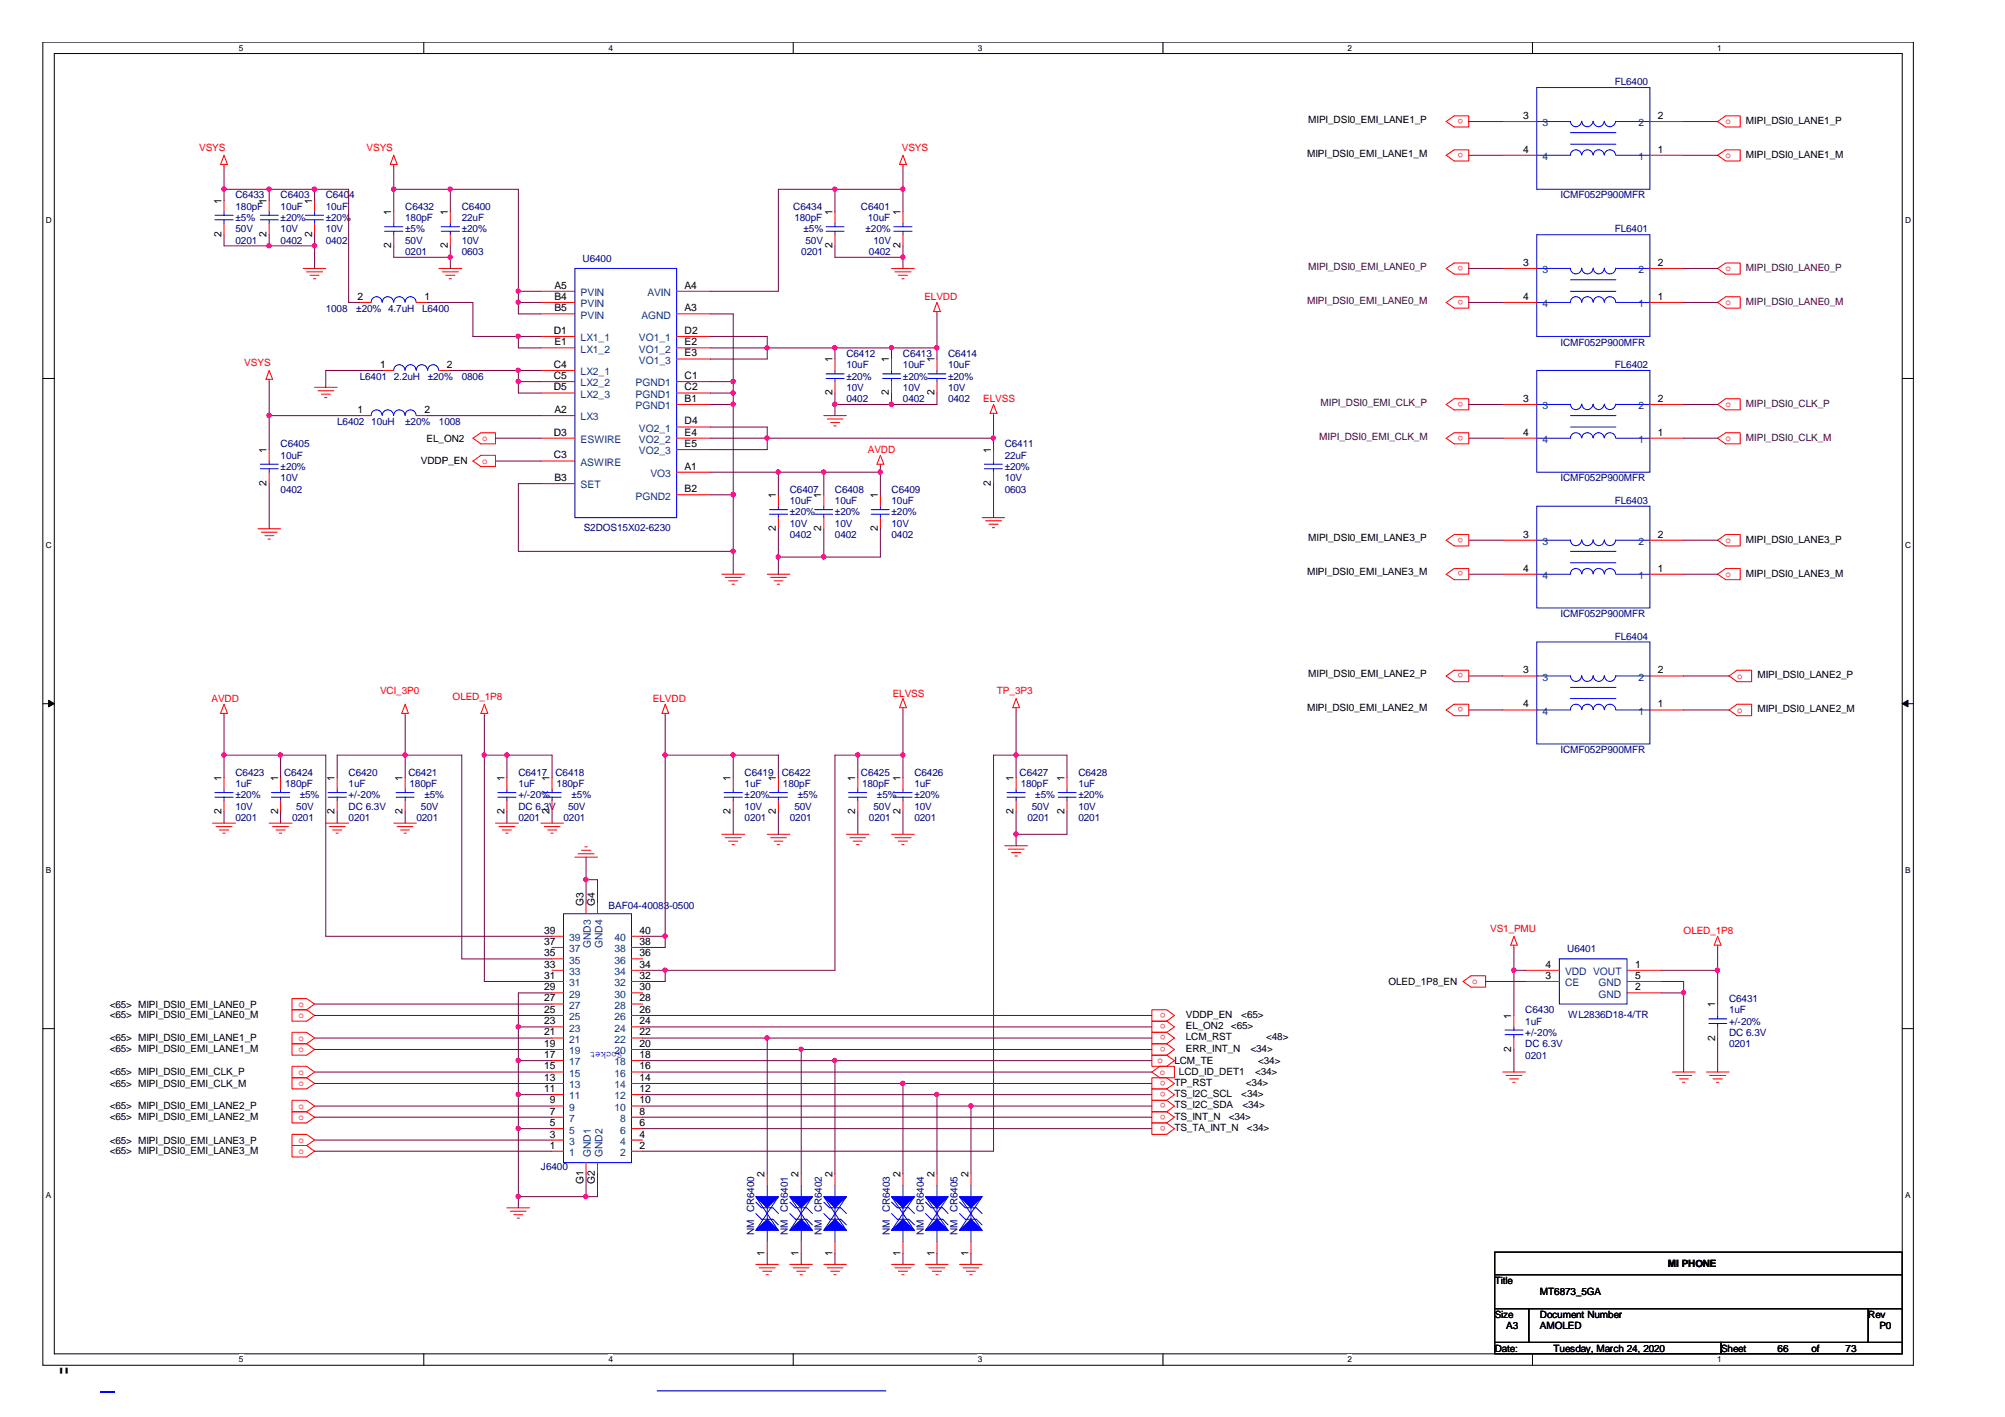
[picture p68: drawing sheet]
<svg xmlns="http://www.w3.org/2000/svg" width="297mm" height="210mm" viewBox="0 0 297 210" stroke-linecap="round" stroke-linejoin="round" font-family="sans-serif">
<defs><g id="words">
<text font-size="4.2" x="8.5" y="205.7">&quot;</text>
<g font-size="1.5" fill="#f00">
<text x="216.7" y="17.6" transform="rotate(-180 216.7 17.6)">o</text>
<text x="29.5" y="22.4">VSYS</text>
<text x="54.3" y="22.4">VSYS</text>
<text x="133.6" y="22.4">VSYS</text>
<text x="216.7" y="22.6" transform="rotate(-180 216.7 22.6)">o</text>
<text x="255.7" y="18.4">o</text>
<text x="255.7" y="23.4">o</text>
<text x="216.7" y="39.4" transform="rotate(-180 216.7 39.4)">o</text>
<text x="255.7" y="40.2">o</text>
<text x="136.9" y="44.5">ELVDD</text>
<text x="216.7" y="44.4" transform="rotate(-180 216.7 44.4)">o</text>
<text x="255.7" y="45.2">o</text>
<text x="36.2" y="54.2">VSYS</text>
<text x="145.7" y="59.6">ELVSS</text>
<text x="216.7" y="59.5" transform="rotate(-180 216.7 59.5)">o</text>
<text x="71.4" y="65.3">o</text>
<text x="216.7" y="64.5" transform="rotate(-180 216.7 64.5)">o</text>
<text x="255.7" y="60.3">o</text>
<text x="255.7" y="65.3">o</text>
<text x="71.4" y="68.7">o</text>
<text x="128.6" y="67.1">AVDD</text>
<text x="216.7" y="79.6" transform="rotate(-180 216.7 79.6)">o</text>
<text x="255.7" y="80.4">o</text>
<text x="216.7" y="84.6" transform="rotate(-180 216.7 84.6)">o</text>
<text x="255.7" y="85.4">o</text>
<text x="216.7" y="99.8" transform="rotate(-180 216.7 99.8)">o</text>
<text x="257.3" y="100.5">o</text>
<text x="31.3" y="104">AVDD</text>
<text x="56.3" y="102.8">VCI_3P0</text>
<text x="67.1" y="103.6">OLED_1P8</text>
<text x="96.7" y="104">ELVDD</text>
<text x="132.2" y="103.2">ELVSS</text>
<text x="147.7" y="102.8">TP_3P3</text>
<text x="216.7" y="104.8" transform="rotate(-180 216.7 104.8)">o</text>
<text x="257.3" y="105.6">o</text>
<text x="220.8" y="138">VS1_PMU</text>
<text x="249.4" y="138.4">OLED_1P8</text>
<text x="44.2" y="149.2">o</text>
<text x="218.1" y="145.8">o</text>
<text x="44.2" y="150.8">o</text>
<text x="44.2" y="154.1">o</text>
<text x="44.2" y="155.8">o</text>
<text x="172.7" y="155.1" transform="rotate(-180 172.7 155.1)">o</text>
<text x="172.7" y="153.4" transform="rotate(-180 172.7 153.4)">o</text>
<text x="172.7" y="151.7" transform="rotate(-180 172.7 151.7)">o</text>
<text x="172.7" y="150" transform="rotate(-180 172.7 150)">o</text>
<text x="44.2" y="159.2">o</text>
<text x="44.2" y="160.9">o</text>
<text x="171.5" y="157.5">o</text>
<text x="171.8" y="159.2">o</text>
<text x="172.7" y="161.8" transform="rotate(-180 172.7 161.8)">o</text>
<text x="172.7" y="160.1" transform="rotate(-180 172.7 160.1)">o</text>
<text x="44.2" y="164.2">o</text>
<text x="44.2" y="165.9">o</text>
<text x="172.7" y="166.8" transform="rotate(-180 172.7 166.8)">o</text>
<text x="172.7" y="165.1" transform="rotate(-180 172.7 165.1)">o</text>
<text x="172.7" y="163.5" transform="rotate(-180 172.7 163.5)">o</text>
<text x="44.2" y="169.3">o</text>
<text x="44.2" y="170.9">o</text>
</g>
<g font-size="1.5">
<text x="225.6" y="17.6">3</text>
<text x="245.6" y="17.6">2</text>
<text x="193.6" y="23.2">MIPI_DSI0_EMI_LANE1_M</text>
<text x="193.8" y="18.2">MIPI_DSI0_EMI_LANE1_P</text>
<text x="225.6" y="22.6">4</text>
<text x="245.6" y="22.6">1</text>
<text x="258.7" y="18.3">MIPI_DSI0_LANE1_P</text>
<text x="258.7" y="23.4">MIPI_DSI0_LANE1_M</text>
<text x="32.8" y="35.1" transform="rotate(-90 32.8 35.1)">2</text>
<text x="32.8" y="30.2" transform="rotate(-90 32.8 30.2)">1</text>
<text x="39.5" y="35.1" transform="rotate(-90 39.5 35.1)">2</text>
<text x="39.5" y="30.2" transform="rotate(-90 39.5 30.2)">1</text>
<text x="46.2" y="35.1" transform="rotate(-90 46.2 35.1)">2</text>
<text x="46.2" y="30.2" transform="rotate(-90 46.2 30.2)">1</text>
<text x="58" y="31.9" transform="rotate(-90 58 31.9)">1</text>
<text x="66.3" y="31.9" transform="rotate(-90 66.3 31.9)">1</text>
<text x="123.3" y="31.9" transform="rotate(-90 123.3 31.9)">1</text>
<text x="133.4" y="31.9" transform="rotate(-90 133.4 31.9)">1</text>
<text x="58" y="36.8" transform="rotate(-90 58 36.8)">2</text>
<text x="66.3" y="36.8" transform="rotate(-90 66.3 36.8)">2</text>
<text x="123.3" y="36.8" transform="rotate(-90 123.3 36.8)">2</text>
<text x="133.4" y="36.8" transform="rotate(-90 133.4 36.8)">2</text>
<text x="225.6" y="39.4">3</text>
<text x="245.6" y="39.4">2</text>
<text x="53" y="44.4">2</text>
<text x="62.9" y="44.4">1</text>
<text x="82.1" y="44.4">B4</text>
<text x="82.1" y="46.1">B5</text>
<text x="82.2" y="42.8">A5</text>
<text x="101.4" y="42.8">A4</text>
<text x="101.4" y="46.1">A3</text>
<text x="225.6" y="44.4">4</text>
<text x="245.6" y="44.4">1</text>
<text x="82" y="49.5">D1</text>
<text x="82.1" y="51.2">E1</text>
<text x="101.4" y="49.5">D2</text>
<text x="101.4" y="51.2">E2</text>
<text x="101.4" y="52.8">E3</text>
<text x="123.3" y="53.7" transform="rotate(-90 123.3 53.7)">1</text>
<text x="131.7" y="53.7" transform="rotate(-90 131.7 53.7)">1</text>
<text x="138.4" y="53.7" transform="rotate(-90 138.4 53.7)">1</text>
<text x="56.3" y="54.5">1</text>
<text x="66.2" y="54.5">2</text>
<text x="82" y="54.5">C4</text>
<text x="82" y="56.1">C5</text>
<text x="82" y="57.8">D5</text>
<text x="101.4" y="56.1">C1</text>
<text x="101.4" y="57.8">C2</text>
<text x="101.4" y="59.5">B1</text>
<text x="123.3" y="58.6" transform="rotate(-90 123.3 58.6)">2</text>
<text x="131.7" y="58.6" transform="rotate(-90 131.7 58.6)">2</text>
<text x="138.4" y="58.6" transform="rotate(-90 138.4 58.6)">2</text>
<text x="225.6" y="59.5">3</text>
<text x="245.6" y="59.5">2</text>
<text x="53" y="61.2">1</text>
<text x="62.9" y="61.2">2</text>
<text x="63.2" y="65.5">EL_ON2</text>
<text x="82" y="64.5">D3</text>
<text x="82.2" y="61.2">A2</text>
<text x="101.4" y="64.5">E4</text>
<text x="101.4" y="62.9">D4</text>
<text x="225.6" y="64.5">4</text>
<text x="245.6" y="64.5">1</text>
<text x="39.5" y="72" transform="rotate(-90 39.5 72)">2</text>
<text x="39.5" y="67.1" transform="rotate(-90 39.5 67.1)">1</text>
<text x="62.4" y="68.8">VDDP_EN</text>
<text x="82" y="67.9">C3</text>
<text x="82.1" y="71.3">B3</text>
<text x="101.4" y="66.2">E5</text>
<text x="101.4" y="69.6">A1</text>
<text x="146.8" y="72" transform="rotate(-90 146.8 72)">2</text>
<text x="146.8" y="67.1" transform="rotate(-90 146.8 67.1)">1</text>
<text x="101.4" y="72.9">B2</text>
<text x="114.9" y="73.8" transform="rotate(-90 114.9 73.8)">1</text>
<text x="121.7" y="73.8" transform="rotate(-90 121.7 73.8)">1</text>
<text x="130" y="73.8" transform="rotate(-90 130 73.8)">1</text>
<text x="114.9" y="78.7" transform="rotate(-90 114.9 78.7)">2</text>
<text x="121.7" y="78.7" transform="rotate(-90 121.7 78.7)">2</text>
<text x="130" y="78.7" transform="rotate(-90 130 78.7)">2</text>
<text x="193.8" y="80.2">MIPI_DSI0_EMI_LANE3_P</text>
<text x="225.6" y="79.6">3</text>
<text x="245.6" y="79.6">2</text>
<text x="258.7" y="80.4">MIPI_DSI0_LANE3_P</text>
<text x="193.6" y="85.2">MIPI_DSI0_EMI_LANE3_M</text>
<text x="225.6" y="84.7">4</text>
<text x="245.6" y="84.7">1</text>
<text x="258.7" y="85.4">MIPI_DSI0_LANE3_M</text>
<text x="193.8" y="100.3">MIPI_DSI0_EMI_LANE2_P</text>
<text x="225.6" y="99.8">3</text>
<text x="245.6" y="99.8">2</text>
<text x="260.3" y="100.5">MIPI_DSI0_LANE2_P</text>
<text x="193.6" y="105.3">MIPI_DSI0_EMI_LANE2_M</text>
<text x="225.6" y="104.8">4</text>
<text x="245.6" y="104.8">1</text>
<text x="260.3" y="105.5">MIPI_DSI0_LANE2_M</text>
<text x="32.8" y="115.7" transform="rotate(-90 32.8 115.7)">1</text>
<text x="41.2" y="115.7" transform="rotate(-90 41.2 115.7)">1</text>
<text x="49.6" y="115.7" transform="rotate(-90 49.6 115.7)">1</text>
<text x="59.6" y="115.7" transform="rotate(-90 59.6 115.7)">1</text>
<text x="74.7" y="115.7" transform="rotate(-90 74.7 115.7)">1</text>
<text x="81.4" y="115.7" transform="rotate(-90 81.4 115.7)">1</text>
<text x="108.2" y="115.7" transform="rotate(-90 108.2 115.7)">1</text>
<text x="114.9" y="115.7" transform="rotate(-90 114.9 115.7)">1</text>
<text x="126.7" y="115.7" transform="rotate(-90 126.7 115.7)">1</text>
<text x="133.4" y="115.7" transform="rotate(-90 133.4 115.7)">1</text>
<text x="150.2" y="115.7" transform="rotate(-90 150.2 115.7)">1</text>
<text x="157.7" y="115.7" transform="rotate(-90 157.7 115.7)">1</text>
<text x="32.8" y="120.6" transform="rotate(-90 32.8 120.6)">2</text>
<text x="41.2" y="120.6" transform="rotate(-90 41.2 120.6)">2</text>
<text x="49.6" y="120.6" transform="rotate(-90 49.6 120.6)">2</text>
<text x="59.6" y="120.6" transform="rotate(-90 59.6 120.6)">2</text>
<text x="74.7" y="120.6" transform="rotate(-90 74.7 120.6)">2</text>
<text x="81.4" y="120.6" transform="rotate(-90 81.4 120.6)">2</text>
<text x="108.2" y="120.6" transform="rotate(-90 108.2 120.6)">2</text>
<text x="114.9" y="120.6" transform="rotate(-90 114.9 120.6)">2</text>
<text x="126.7" y="120.6" transform="rotate(-90 126.7 120.6)">2</text>
<text x="133.4" y="120.6" transform="rotate(-90 133.4 120.6)">2</text>
<text x="150.2" y="120.6" transform="rotate(-90 150.2 120.6)">2</text>
<text x="157.7" y="120.6" transform="rotate(-90 157.7 120.6)">2</text>
<text x="86.4" y="134.2" transform="rotate(-90 86.4 134.2)">G3</text>
<text x="88.1" y="134.2" transform="rotate(-90 88.1 134.2)">G4</text>
<text x="80.6" y="138.3">39</text>
<text x="80.6" y="140">37</text>
<text x="80.6" y="141.7">35</text>
<text x="80.6" y="143.4">33</text>
<text x="94.7" y="138.3">40</text>
<text x="94.7" y="140">38</text>
<text x="94.7" y="141.7">36</text>
<text x="94.7" y="143.4">34</text>
<text x="229" y="143.4">4</text>
<text x="242.2" y="143.4">1</text>
<text x="16.3" y="149.3">&lt;65&gt; MIPI_DSI0_EMI_LANE0_P</text>
<text x="80.6" y="145">31</text>
<text x="80.6" y="146.7">29</text>
<text x="80.6" y="148.4">27</text>
<text x="94.7" y="145">32</text>
<text x="94.7" y="146.7">30</text>
<text x="94.7" y="148.4">28</text>
<text x="205.7" y="145.9">OLED_1P8_EN</text>
<text x="229" y="145">3</text>
<text x="242.2" y="145">5</text>
<text x="242.2" y="146.7">2</text>
<text x="254.1" y="149.2" transform="rotate(-90 254.1 149.2)">1</text>
<text x="16.3" y="150.8">&lt;65&gt; MIPI_DSI0_EMI_LANE0_M</text>
<text x="16.3" y="154.3">&lt;65&gt; MIPI_DSI0_EMI_LANE1_P</text>
<text x="16.3" y="155.8">&lt;65&gt; MIPI_DSI0_EMI_LANE1_M</text>
<text x="80.6" y="153.4">21</text>
<text x="80.6" y="155.1">19</text>
<text x="80.6" y="151.7">23</text>
<text x="80.6" y="150">25</text>
<text x="94.7" y="155.1">20</text>
<text x="94.7" y="153.4">22</text>
<text x="94.7" y="150">26</text>
<text x="94.7" y="151.7">24</text>
<text x="175.7" y="150.8">VDDP_EN</text>
<text x="175.7" y="152.5">EL_ON2</text>
<text x="175.7" y="154.1">LCM_RST</text>
<text x="175.7" y="155.8">ERR_INT_N</text>
<text x="182.4" y="152.5">&lt;65&gt;</text>
<text x="183.9" y="150.8">&lt;65&gt;</text>
<text x="185.3" y="155.8">&lt;34&gt;</text>
<text x="187.6" y="154.1">&lt;48&gt;</text>
<text x="223.9" y="155.8" transform="rotate(-90 223.9 155.8)">2</text>
<text x="223.9" y="150.9" transform="rotate(-90 223.9 150.9)">1</text>
<text x="254.1" y="154.1" transform="rotate(-90 254.1 154.1)">2</text>
<text x="16.3" y="159.3">&lt;65&gt; MIPI_DSI0_EMI_CLK_P</text>
<text x="16.3" y="161">&lt;65&gt; MIPI_DSI0_EMI_CLK_M</text>
<text x="80.6" y="161.8">11</text>
<text x="80.6" y="158.4">15</text>
<text x="80.6" y="160.1">13</text>
<text x="80.6" y="156.7">17</text>
<text x="94.7" y="161.8">12</text>
<text x="94.7" y="156.7">18</text>
<text x="94.7" y="158.4">16</text>
<text x="94.7" y="160.1">14</text>
<text x="174" y="157.7">LCM_TE</text>
<text x="174" y="160.8">TP_RST</text>
<text x="174.7" y="159.3">LCD_ID_DET1</text>
<text x="184.6" y="160.8">&lt;34&gt;</text>
<text x="185.9" y="159.3">&lt;34&gt;</text>
<text x="186.4" y="157.7">&lt;34&gt;</text>
<text x="16.3" y="164.4">&lt;65&gt; MIPI_DSI0_EMI_LANE2_P</text>
<text x="16.3" y="165.9">&lt;65&gt; MIPI_DSI0_EMI_LANE2_M</text>
<text x="81.4" y="165.1">7</text>
<text x="81.4" y="166.8">5</text>
<text x="81.4" y="163.5">9</text>
<text x="94.7" y="165.1">8</text>
<text x="94.7" y="166.8">6</text>
<text x="94.7" y="163.5">10</text>
<text x="174" y="162.5">TS_I2C_SCL</text>
<text x="174" y="164.2">TS_I2C_SDA</text>
<text x="174" y="165.9">TS_INT_N</text>
<text x="174" y="167.5">TS_TA_INT_N</text>
<text x="182" y="165.9">&lt;34&gt;</text>
<text x="183.9" y="162.5">&lt;34&gt;</text>
<text x="184.1" y="164.2">&lt;34&gt;</text>
<text x="184.7" y="167.5">&lt;34&gt;</text>
<text x="16.3" y="169.4">&lt;65&gt; MIPI_DSI0_EMI_LANE3_P</text>
<text x="16.3" y="170.9">&lt;65&gt; MIPI_DSI0_EMI_LANE3_M</text>
<text x="81.4" y="170.2">1</text>
<text x="81.4" y="168.5">3</text>
<text x="94.7" y="168.5">4</text>
<text x="94.7" y="170.2">2</text>
<text x="86.4" y="175.4" transform="rotate(-90 86.4 175.4)">G1</text>
<text x="88.1" y="175.4" transform="rotate(-90 88.1 175.4)">G2</text>
<text x="113.3" y="174.4" transform="rotate(-90 113.3 174.4)">2</text>
<text x="118.3" y="174.4" transform="rotate(-90 118.3 174.4)">2</text>
<text x="123.3" y="174.4" transform="rotate(-90 123.3 174.4)">2</text>
<text x="133.4" y="174.4" transform="rotate(-90 133.4 174.4)">2</text>
<text x="138.4" y="174.4" transform="rotate(-90 138.4 174.4)">2</text>
<text x="143.5" y="174.4" transform="rotate(-90 143.5 174.4)">2</text>
<text x="113.3" y="186" transform="rotate(-90 113.3 186)">1</text>
<text x="118.3" y="186" transform="rotate(-90 118.3 186)">1</text>
<text x="123.3" y="186" transform="rotate(-90 123.3 186)">1</text>
<text x="133.4" y="186" transform="rotate(-90 133.4 186)">1</text>
<text x="138.4" y="186" transform="rotate(-90 138.4 186)">1</text>
<text x="143.5" y="186" transform="rotate(-90 143.5 186)">1</text>
<text x="221.4" y="190.2">Tiitle</text>
<text x="221.4" y="190.2">Title</text>
<text x="228.1" y="191.8">MT6873_5GA</text>
<text x="228.1" y="191.8">M</text>
<text x="247.1" y="187.6">MII PHONE</text>
<text x="247.1" y="187.6">MI PHONE</text>
<text x="249.1" y="187.6">PHO</text>
<text x="221.4" y="195.2">Size</text>
<text x="221.4" y="195.2">S ze</text>
<text x="223.1" y="196.9">A3</text>
<text x="228.1" y="195.2">Documentt Number</text>
<text x="228.1" y="196.9">AMOLED</text>
<text x="228.1" y="195.2">Document Number</text>
<text x="228.1" y="195.2">D</text>
<text x="228.1" y="196.9">A</text>
<text x="230.3" y="196.9">OLED</text>
<text x="232.8" y="195.2">e</text>
<text x="235.2" y="195.2">N</text>
<text x="276.8" y="195.2">Rev</text>
<text x="276.8" y="195.2">R</text>
<text x="278.4" y="196.9">P0</text>
<text x="221.4" y="200.2">Date:</text>
<text x="221.4" y="200.2">D</text>
<text x="230.2" y="200.2">Tuesday, March 24, 2020</text>
<text x="230.2" y="200.2">Tues</text>
<text x="236.5" y="200.2">M</text>
<text x="239.8" y="200.2">h</text>
<text x="255" y="200.2">Sheet</text>
<text x="256.8" y="200.2">eet</text>
<text x="263.4" y="200.2">66</text>
<text x="268.4" y="200.2">of</text>
<text x="273.4" y="200.2">73</text>
</g>
<g font-size="1.5" fill="#000080">
<text x="239.2" y="12.6">FL6400</text>
<text x="34.9" y="29.4">C6433</text>
<text x="41.6" y="29.4">C6403</text>
<text x="48.3" y="29.4">C6404</text>
<text x="231.2" y="29.4">ICMF052P900MFR</text>
<text x="34.9" y="31.1">180pF</text>
<text x="34.9" y="32.7">±5%</text>
<text x="34.9" y="34.4">50V</text>
<text x="41.6" y="31.1">10uF</text>
<text x="41.6" y="32.7">±20%</text>
<text x="41.6" y="34.4">10V</text>
<text x="48.3" y="31.1">10uF</text>
<text x="48.3" y="32.7">±20%</text>
<text x="48.3" y="34.4">10V</text>
<text x="60" y="31.1">C6432</text>
<text x="60" y="32.7">180pF</text>
<text x="60" y="34.4">±5%</text>
<text x="68.4" y="31.1">C6400</text>
<text x="68.4" y="32.7">22uF</text>
<text x="68.4" y="34.4">±20%</text>
<text x="117.5" y="31.1">C6434</text>
<text x="117.7" y="32.7">180pF</text>
<text x="119" y="34.4">±5%</text>
<text x="127.6" y="31.1">C6401</text>
<text x="128.2" y="34.4">±20%</text>
<text x="128.6" y="32.7">10uF</text>
<text x="239.2" y="34.4">FL6401</text>
<text x="34.9" y="36.1">0201</text>
<text x="41.6" y="36.1">0402</text>
<text x="48.3" y="36.1">0402</text>
<text x="60" y="36.1">50V</text>
<text x="60" y="37.8">0201</text>
<text x="68.4" y="36.1">10V</text>
<text x="68.4" y="37.8">0603</text>
<text x="86.3" y="38.8">U6400</text>
<text x="118.7" y="37.8">0201</text>
<text x="119.3" y="36.1">50V</text>
<text x="128.7" y="37.8">0402</text>
<text x="129.4" y="36.1">10V</text>
<text x="48.3" y="46.2">1008</text>
<text x="52.8" y="46.2">±20% 4.7uH</text>
<text x="62.5" y="46.2">L6400</text>
<text x="125.4" y="52.9">C6412</text>
<text x="133.8" y="52.9">C6413</text>
<text x="140.5" y="52.9">C6414</text>
<text x="231.2" y="51.2">ICMF052P900MFR</text>
<text x="53.3" y="56.2">L6401</text>
<text x="58.3" y="56.2">2.2uH</text>
<text x="63.4" y="56.2">±20%</text>
<text x="68.4" y="56.2">0806</text>
<text x="125.4" y="54.5">10uF</text>
<text x="125.4" y="56.2">±20%</text>
<text x="125.4" y="57.9">10V</text>
<text x="125.4" y="59.6">0402</text>
<text x="133.8" y="54.5">10uF</text>
<text x="133.8" y="56.2">±20%</text>
<text x="133.8" y="57.9">10V</text>
<text x="133.8" y="59.6">0402</text>
<text x="140.5" y="54.5">10uF</text>
<text x="140.5" y="56.2">±20%</text>
<text x="140.5" y="57.9">10V</text>
<text x="140.5" y="59.6">0402</text>
<text x="239.2" y="54.5">FL6402</text>
<text x="50" y="62.9">L6402</text>
<text x="55" y="62.9">10uH</text>
<text x="60" y="62.9">±20%</text>
<text x="65" y="62.9">1008</text>
<text x="41.6" y="66.3">C6405</text>
<text x="41.6" y="68">10uF</text>
<text x="41.6" y="69.7">±20%</text>
<text x="41.6" y="71.3">10V</text>
<text x="148.8" y="66.3">C6411</text>
<text x="148.8" y="68">22uF</text>
<text x="148.8" y="69.7">±20%</text>
<text x="148.8" y="71.3">10V</text>
<text x="231.2" y="71.3">ICMF052P900MFR</text>
<text x="41.6" y="73">0402</text>
<text x="117" y="73">C6407</text>
<text x="117" y="74.6">10uF</text>
<text x="117" y="76.3">±20%</text>
<text x="123.7" y="73">C6408</text>
<text x="123.7" y="74.6">10uF</text>
<text x="123.7" y="76.3">±20%</text>
<text x="132.1" y="73">C6409</text>
<text x="132.1" y="74.6">10uF</text>
<text x="132.1" y="76.3">±20%</text>
<text x="148.8" y="73">0603</text>
<text x="239.2" y="74.6">FL6403</text>
<text x="86.5" y="78.7">S2DOS15X02-6230</text>
<text x="117" y="78">10V</text>
<text x="117" y="79.7">0402</text>
<text x="123.7" y="78">10V</text>
<text x="123.7" y="79.7">0402</text>
<text x="132.1" y="78">10V</text>
<text x="132.1" y="79.7">0402</text>
<text x="231.2" y="91.4">ICMF052P900MFR</text>
<text x="239.2" y="94.8">FL6404</text>
<text x="231.2" y="111.6">ICMF052P900MFR</text>
<text x="34.9" y="114.9">C6423</text>
<text x="34.9" y="116.6">1uF</text>
<text x="34.9" y="118.3">±20%</text>
<text x="34.9" y="119.9">10V</text>
<text x="42.1" y="114.9">C6424</text>
<text x="42.2" y="116.6">180pF</text>
<text x="43.9" y="119.9">50V</text>
<text x="44.4" y="118.3">±5%</text>
<text x="51.6" y="114.9">C6420</text>
<text x="51.6" y="116.6">1uF</text>
<text x="51.6" y="118.3">+/-20%</text>
<text x="51.6" y="119.9">DC 6.3V</text>
<text x="60.5" y="114.9">C6421</text>
<text x="60.7" y="116.6">180pF</text>
<text x="62.4" y="119.9">50V</text>
<text x="62.9" y="118.3">±5%</text>
<text x="76.8" y="116.6">1uF</text>
<text x="76.8" y="118.3">+/-20%</text>
<text x="76.8" y="119.9">DC 6.3V</text>
<text x="76.8" y="114.9">C6417</text>
<text x="82.3" y="114.9">C6418</text>
<text x="82.5" y="116.6">180pF</text>
<text x="84.2" y="119.9">50V</text>
<text x="84.7" y="118.3">±5%</text>
<text x="110.3" y="114.9">C6419</text>
<text x="110.3" y="116.6">1uF</text>
<text x="110.3" y="118.3">±20%</text>
<text x="110.3" y="119.9">10V</text>
<text x="115.8" y="114.9">C6422</text>
<text x="116" y="116.6">180pF</text>
<text x="117.7" y="119.9">50V</text>
<text x="118.2" y="118.3">±5%</text>
<text x="127.6" y="114.9">C6425</text>
<text x="127.7" y="116.6">180pF</text>
<text x="129.4" y="119.9">50V</text>
<text x="129.9" y="118.3">±5%</text>
<text x="135.5" y="114.9">C6426</text>
<text x="135.5" y="116.6">1uF</text>
<text x="135.5" y="118.3">±20%</text>
<text x="135.5" y="119.9">10V</text>
<text x="151" y="114.9">C6427</text>
<text x="151.2" y="116.6">180pF</text>
<text x="152.9" y="119.9">50V</text>
<text x="153.4" y="118.3">±5%</text>
<text x="159.8" y="114.9">C6428</text>
<text x="159.8" y="116.6">1uF</text>
<text x="159.8" y="118.3">±20%</text>
<text x="159.8" y="119.9">10V</text>
<text x="34.9" y="121.6">0201</text>
<text x="43.3" y="121.6">0201</text>
<text x="51.6" y="121.6">0201</text>
<text x="61.7" y="121.6">0201</text>
<text x="76.8" y="121.6">0201</text>
<text x="83.5" y="121.6">0201</text>
<text x="110.3" y="121.6">0201</text>
<text x="117" y="121.6">0201</text>
<text x="128.7" y="121.6">0201</text>
<text x="135.5" y="121.6">0201</text>
<text x="152.2" y="121.6">0201</text>
<text x="159.8" y="121.6">0201</text>
<text x="90.2" y="134.7">BAF04-40083-0500</text>
<text x="232.2" y="141.1">U6401</text>
<text x="256.2" y="148.4">C6431</text>
<text x="226" y="151.8">1uF</text>
<text x="226" y="153.5">+/-20%</text>
<text x="226" y="155.1">DC 6.3V</text>
<text x="226" y="150.1">C6430</text>
<text x="232.3" y="150.8">WL2836D18-4/TR</text>
<text x="256.2" y="150.1">1uF</text>
<text x="256.2" y="151.8">+/-20%</text>
<text x="256.2" y="153.5">DC 6.3V</text>
<text x="256.2" y="155.1">0201</text>
<text x="226" y="156.8">0201</text>
<text x="80.1" y="173.2">J6400</text>
<text x="111.7" y="179.6" transform="rotate(-90 111.7 179.6)">CR6400</text>
<text x="116.7" y="179.6" transform="rotate(-90 116.7 179.6)">CR6401</text>
<text x="121.8" y="179.6" transform="rotate(-90 121.8 179.6)">CR6402</text>
<text x="131.8" y="179.6" transform="rotate(-90 131.8 179.6)">CR6403</text>
<text x="136.9" y="179.6" transform="rotate(-90 136.9 179.6)">CR6404</text>
<text x="141.9" y="179.6" transform="rotate(-90 141.9 179.6)">CR6405</text>
<text x="111.7" y="182.9" transform="rotate(-90 111.7 182.9)">NM</text>
<text x="116.7" y="182.9" transform="rotate(-90 116.7 182.9)">NM</text>
<text x="121.8" y="182.9" transform="rotate(-90 121.8 182.9)">NM</text>
<text x="131.8" y="182.9" transform="rotate(-90 131.8 182.9)">NM</text>
<text x="136.9" y="182.9" transform="rotate(-90 136.9 182.9)">NM</text>
<text x="141.9" y="182.9" transform="rotate(-90 141.9 182.9)">NM</text>
</g>
<g font-size="1.5" fill="#004080">
<text x="228.5" y="18.7">3</text>
<text x="228.5" y="23.7">4</text>
<text x="242.7" y="18.7">2</text>
<text x="242.7" y="23.7">1</text>
<text x="228.5" y="40.5">3</text>
<text x="242.7" y="40.5">2</text>
<text x="86" y="43.9">PVIN</text>
<text x="86" y="45.5">PVIN</text>
<text x="86" y="47.2">PVIN</text>
<text x="95" y="47.2">AGND</text>
<text x="95.9" y="43.9">AVIN</text>
<text x="228.5" y="45.5">4</text>
<text x="242.7" y="45.5">1</text>
<text x="86" y="50.6">LX1_1</text>
<text x="86" y="52.3">LX1_2</text>
<text x="94.7" y="50.6">VO1_1</text>
<text x="94.7" y="52.3">VO1_2</text>
<text x="94.7" y="53.9">VO1_3</text>
<text x="86" y="55.6">LX2_1</text>
<text x="86" y="57.2">LX2_2</text>
<text x="86" y="58.9">LX2_3</text>
<text x="94.1" y="57.2">PGND1</text>
<text x="94.1" y="58.9">PGND1</text>
<text x="86" y="62.3">LX3</text>
<text x="86" y="65.6">ESWIRE</text>
<text x="94.1" y="60.6">PGND1</text>
<text x="94.7" y="65.6">VO2_2</text>
<text x="94.7" y="64">VO2_1</text>
<text x="228.5" y="60.6">3</text>
<text x="228.5" y="65.6">4</text>
<text x="242.7" y="60.6">2</text>
<text x="242.7" y="65.6">1</text>
<text x="86" y="69">ASWIRE</text>
<text x="94.7" y="67.3">VO2_3</text>
<text x="96.4" y="70.7">VO3</text>
<text x="86" y="72.4">SET</text>
<text x="94.1" y="74">PGND2</text>
<text x="228.5" y="80.7">3</text>
<text x="242.7" y="80.7">2</text>
<text x="228.5" y="85.8">4</text>
<text x="242.7" y="85.8">1</text>
<text x="228.5" y="100.9">3</text>
<text x="242.7" y="100.9">2</text>
<text x="228.5" y="105.9">4</text>
<text x="242.7" y="105.9">1</text>
<text x="84.3" y="139.4">39</text>
<text x="84.3" y="141.1">37</text>
<text x="84.3" y="142.8">35</text>
<text x="87.5" y="140.4" transform="rotate(-90 87.5 140.4)">GND3</text>
<text x="89.2" y="140.4" transform="rotate(-90 89.2 140.4)">GND4</text>
<text x="91" y="139.4">40</text>
<text x="91" y="141.1">38</text>
<text x="91" y="142.8">36</text>
<text x="84.3" y="144.5">33</text>
<text x="84.3" y="146.1">31</text>
<text x="84.3" y="147.8">29</text>
<text x="84.3" y="149.5">27</text>
<text x="91" y="149.5">28</text>
<text x="91" y="147.8">30</text>
<text x="91" y="144.5">34</text>
<text x="91" y="146.1">32</text>
<text x="231.9" y="146.1">CE</text>
<text x="231.9" y="144.5">VDD VOUT</text>
<text x="236.8" y="147.8">GND</text>
<text x="236.8" y="146.1">GND</text>
<text x="84.3" y="151.1">25</text>
<text x="84.3" y="152.8">23</text>
<text x="84.3" y="154.5">21</text>
<text x="91" y="152.8">24</text>
<text x="91" y="154.5">22</text>
<text x="91" y="151.1">26</text>
<text x="84.3" y="161.2">13</text>
<text x="84.3" y="159.5">15</text>
<text x="84.3" y="156.2">19</text>
<text x="84.3" y="157.8">17</text>
<text x="91" y="156.2">20</text>
<text x="91" y="157.8">18</text>
<text x="91" y="159.5">16</text>
<text x="91" y="161.2">14</text>
<text x="84.3" y="167.9">5</text>
<text x="84.3" y="166.2">7</text>
<text x="84.3" y="164.6">9</text>
<text x="84.3" y="162.9">11</text>
<text x="91" y="162.9">12</text>
<text x="91" y="164.6">10</text>
<text x="91.9" y="166.2">8</text>
<text x="91.9" y="167.9">6</text>
<text x="84.3" y="169.6">3</text>
<text x="84.3" y="171.3">1</text>
<text x="87.5" y="171.4" transform="rotate(-90 87.5 171.4)">GND1</text>
<text x="89.2" y="171.4" transform="rotate(-90 89.2 171.4)">GND2</text>
<text x="91.9" y="169.6">4</text>
<text x="91.9" y="171.3">2</text>
</g>
<g font-size="1.5" fill="#400040">
<text x="193.8" y="40">MIPI_DSI0_EMI_LANE0_P</text>
<text x="258.7" y="40.1">MIPI_DSI0_LANE0_P</text>
<text x="193.6" y="45">MIPI_DSI0_EMI_LANE0_M</text>
<text x="258.7" y="45.1">MIPI_DSI0_LANE0_M</text>
<text x="195.5" y="65.1">MIPI_DSI0_EMI_CLK_M</text>
<text x="195.6" y="60.1">MIPI_DSI0_EMI_CLK_P</text>
<text x="258.7" y="60.3">MIPI_DSI0_CLK_P</text>
<text x="258.7" y="65.3">MIPI_DSI0_CLK_M</text>
</g>
<text font-size="1.5" fill="#00f" x="92.2" y="155.9" transform="rotate(-180 92.2 155.9)">Socket</text>
<g font-size="1.2">
<text x="35.4" y="7.5">5</text>
<text x="90.1" y="7.5">4</text>
<text x="144.9" y="7.5">3</text>
<text x="199.6" y="7.5">2</text>
<text x="254.4" y="7.5">1</text>
<text x="6.8" y="33.1">D</text>
<text x="282.2" y="33.1">D</text>
<text x="6.8" y="81.2">C</text>
<text x="282.2" y="81.2">C</text>
<text x="6.8" y="129.4">B</text>
<text x="282.2" y="129.4">B</text>
<text x="6.8" y="177.5">A</text>
<text x="282.2" y="177.5">A</text>
<text x="35.4" y="201.8">5</text>
<text x="90.1" y="201.8">4</text>
<text x="144.9" y="201.8">3</text>
<text x="199.6" y="201.8">2</text>
<text x="254.4" y="201.8">1</text>
</g>
</g></defs>
<path d="M6.3 6.2h277.2v196h-277.2zM8 7.9h273.8v192.6h-273.8z" fill="none" stroke="#000" stroke-width=".15"/>
<g fill="#fff">
<path d="M35.4 6.4h.6v1.4h-.6z"/>
<path d="M35.4 200.7h.6v1.4h-.6z"/>
</g>
<path d="M62.8 6.2v1.7M62.8 200.5v1.7" fill="none" stroke="#000" stroke-width=".15"/>
<g fill="#fff">
<path d="M90.1 6.4h.7v1.4h-.7z"/>
<path d="M90.1 200.7h.7v1.4h-.7z"/>
</g>
<path d="M117.5 6.2v1.7M117.5 200.5v1.7" fill="none" stroke="#000" stroke-width=".15"/>
<g fill="#fff">
<path d="M144.9 6.4h.6v1.4h-.6z"/>
<path d="M144.9 200.7h.6v1.4h-.6z"/>
</g>
<path d="M172.3 6.2v1.7M172.3 200.5v1.7" fill="none" stroke="#000" stroke-width=".15"/>
<g fill="#fff">
<path d="M199.6 6.4h.7v1.4h-.7z"/>
<path d="M199.6 200.7h.7v1.4h-.7z"/>
</g>
<path d="M227 6.2v1.7M227 200.5v1.7" fill="none" stroke="#000" stroke-width=".15"/>
<g fill="#fff">
<path d="M254.4 6.4h.6v1.4h-.6z"/>
<path d="M6.8 31.9h.8v1.4h-.8z"/>
<path d="M254.4 200.7h.6v1.4h-.6z"/>
<path d="M282.2 31.9h.9v1.4h-.9z"/>
<path d="M6.8 80.1h.8v1.4h-.8z"/>
<path d="M282.2 80.1h.9v1.4h-.9z"/>
</g>
<path d="M6.3 56.1h1.7M281.8 56.1h1.7" fill="none" stroke="#000" stroke-width=".15"/>
<g fill="#fff">
<path d="M6.8 128.2h.7v1.4h-.7z"/>
<path d="M282.2 128.2h.8v1.4h-.8z"/>
</g>
<path d="M6.3 104.2h1.7M281.8 104.2h1.7" fill="none" stroke="#000" stroke-width=".15"/>
<g fill="#000" stroke="#000" stroke-width=".15">
<path d="M7.2 103.7l.8 .5-.8 .5z" fill-rule="evenodd"/>
<path d="M281.8 104.2l.9-.5v1z" fill-rule="evenodd"/>
</g>
<g fill="#fff">
<path d="M6.8 176.4h.7v1.4h-.7z"/>
<path d="M282.2 176.4h.8v1.4h-.8z"/>
</g>
<path d="M6.3 152.4h1.7M281.8 152.4h1.7M221.4 185.5h60.4v3.3h-60.4zM221.4 188.8h60.4v5.1h-60.4zM221.4 193.9h5.1v5h-5.1zM221.4 198.9h33.6v1.6h-33.6zM226.5 193.9h50.3v5h-50.3zM255 198.9h26.8v1.6h-26.8zM276.8 193.9h5v5h-5z" fill="none" stroke="#000" stroke-width=".15"/>
<g fill="none" stroke="#f00" stroke-width=".15">
<path d="M214.2 18l1.2-.8h2.2v1.6h-2.2zM222.6 18h5.1M244.4 18h5M254.5 18l1.2-.8h2.1v1.6h-2.1zM33.2 24.4v.3M33.2 29.7v1.7M33.2 33.1v1.7M33.2 23l.5 1.4h-1zM39.9 29.7v1.7M39.9 33.1v1.7M44.9 39.8h3.4M46.6 29.7v1.7"/>
<path d="M46.6 33.1v1.7M58.3 23l.5 1.4h-1zM58.3 24.4v.3M58.3 31.4v1.7M58.3 34.8v1.6M65 39.8h3.4M66.7 31.4v1.7M66.7 34.8v1.6M123.7 31.4v1.7M123.7 34.8v1.6M132.1 39.8h3.4M133.8 24.4v.3"/>
<path d="M133.8 31.4v1.7M133.8 34.8v1.6M133.8 23l.5 1.4h-1zM214.2 23l1.2-.8h2.2v1.6h-2.2zM214.2 39.8l1.2-.8h2.2v1.6h-2.2zM222.6 39.8h5.1M222.6 23h5.1M244.4 39.8h5M244.4 23h5M254.5 23l1.2-.8h2.1v1.6h-2.1zM254.5 39.8l1.2-.8h2.1v1.6h-2.1zM39.9 54.9l.5 1.3h-1z"/>
<path d="M39.9 56.2v.3M45.4 40.3h2.4M45.9 40.8h1.4M46.4 41.3h.4M46.6 57.4h3.4M47.1 57.9h2.3M47.6 58.4h1.3M48.1 58.9h.3M53.3 44.8h1.7M56.6 54.9h1.7M61.7 44.8h1.7M65 54.9h1.7"/>
<path d="M65.5 40.3h2.4M66 40.8h1.4M66.5 41.3h.4M80.1 54.9h5.1M80.1 43.2h5.1M80.1 44.8h5.1M80.1 46.5h5.1M80.1 49.8h5.1M80.1 51.5h5.1M80.1 56.5h5.1M80.1 58.2h5.1M100.2 59.9h5.1"/>
<path d="M100.2 43.2h5.1M100.2 46.5h5.1M100.2 49.8h5.1M100.2 51.5h5.1M100.2 56.5h5.1M100.2 58.2h5.1M100.2 53.2h5.1M123.7 53.2v1.7M123.7 56.5v1.7M132.1 53.2v1.7M132.1 56.5v1.7M132.6 40.3h2.4"/>
<path d="M133.1 40.8h1.4M133.6 41.3h.3M138.8 44.8l.5 1.4h-1zM138.8 46.2v.3M138.8 53.2v1.7M138.8 56.5v1.7M147.2 59.9l.5 1.3h-1zM214.2 44.8l1.2-.8h2.2v1.6h-2.2zM214.2 59.9l1.2-.8h2.2v1.6h-2.2zM222.6 59.9h5.1M222.6 44.8h5.1M244.4 59.9h5"/>
<path d="M244.4 44.8h5M254.5 44.8l1.2-.8h2.1v1.6h-2.1zM254.5 59.9l1.2-.8h2.1v1.6h-2.1zM38.2 78.3h3.4M38.7 78.8h2.4M39.2 79.3h1.4M39.7 79.9h.3M39.9 66.6v1.7M39.9 69.9v1.7M53.3 61.6h1.7M61.7 61.6h1.7M70.1 64.9l1.1-.8h2.2v1.7h-2.2z"/>
<path d="M70.1 68.3l1.1-.8h2.2v1.6h-2.2zM80.1 61.6h5.1M80.1 64.9h5.1M80.1 68.3h5.1M80.1 71.6h5.1M100.2 64.9h5.1M100.2 63.3h5.1M100.2 66.6h5.1M100.2 69.9h5.1M100.2 73.3h5.1M115.3 73.3v1.7M115.3 76.7v1.6"/>
<path d="M122 61.6h3.4M122 73.3v1.7M122 76.7v1.6M122.6 62.1h2.3M123.1 62.6h1.3M123.5 63.1h.4M130.4 67.5l.5 1.3h-1zM130.4 68.8v.3M130.4 73.3v1.7M130.4 76.7v1.6M145.5 76.7h3.3M146 77.1h2.4"/>
<path d="M146.5 77.7h1.4M147 78.2h.4M147.2 61.2v.4M147.2 66.6v1.7M147.2 69.9v1.7M214.2 64.9l1.2-.8h2.2v1.7h-2.2zM222.6 64.9h5.1M244.4 64.9h5M254.5 64.9l1.2-.8h2.1v1.7h-2.1zM106.9 85.1h3.4M107.4 85.5h2.4M107.9 86h1.4"/>
<path d="M108.5 86.5h.3M113.7 85.1h3.3M114.2 85.5h2.3M114.7 86h1.3M115.1 86.5h.4M214.2 80l1.2-.8h2.2v1.7h-2.2zM214.2 85.1l1.2-.9h2.2v1.7h-2.2zM222.6 85.1h5.1M222.6 80h5.1M244.4 85.1h5M244.4 80h5M254.5 80l1.2-.8h2.1v1.7h-2.1z"/>
<path d="M254.5 85.1l1.2-.9h2.1v1.7h-2.1zM33.2 104.3l.5 1.4h-1zM33.2 105.7v.3M33.2 115.2v1.7M33.2 118.6v1.6M41.6 115.2v1.7M41.6 118.6v1.6M50 115.2v1.7M50 118.6v1.6M60 104.3l.5 1.4h-1zM60 105.7v.3M60 115.2v1.7"/>
<path d="M60 118.6v1.6M71.8 104.3l.5 1.4h-1.1zM71.8 105.7v.3M75.1 115.2v1.7M75.1 118.6v1.6M81.8 115.2v1.7M81.8 118.6v1.6M98.6 104.3l.5 1.4h-1zM98.6 105.7v.3M108.6 115.2v1.7M108.6 118.6v1.6M115.3 115.2v1.7"/>
<path d="M115.3 118.6v1.6M127.1 115.2v1.7M127.1 118.6v1.6M133.8 103.5l.5 1.3h-1zM133.8 104.8v.4M133.8 115.2v1.7M133.8 118.6v1.6M150.5 103.5l.5 1.3h-1zM150.5 104.8v.4M150.5 115.2v1.7M150.5 118.6v1.6M158.1 115.2v1.7"/>
<path d="M158.1 118.6v1.6M214.2 100.1l1.2-.8h2.2v1.7h-2.2zM214.2 105.2l1.2-.9h2.2v1.7h-2.2zM222.6 105.2h5.1M222.6 100.1h5.1M244.4 105.2h5M244.4 100.1h5M256.2 100.1l1.1-.8h2.2v1.7h-2.2zM256.2 105.2l1.1-.9h2.2v1.7h-2.2zM31.5 121.9h3.4M32 122.4h2.4M32.5 123h1.4"/>
<path d="M33 123.4h.4M39.9 121.9h3.4M40.4 122.4h2.4M40.9 123h1.3M41.4 123.4h.3M48.3 121.9h3.3M48.8 122.4h2.3M49.3 123h1.3M49.8 123.4h.3M58.3 121.9h3.4M58.8 122.4h2.4M59.4 123h1.3"/>
<path d="M59.9 123.4h.3M73.4 121.9h3.4M73.9 122.4h2.4M74.4 123h1.4M74.9 123.4h.4M80.1 121.9h3.4M80.6 122.4h2.4M81.2 123h1.3M81.6 123.4h.4M81.8 138.7h1.7M85.2 127h3.3M85.6 126.5h2.4"/>
<path d="M86.1 126h1.4M86.7 125.4h.3M86.8 133.7v1.7M88.5 133.7v1.7M93.6 138.7h1.6M106.9 123.6h3.4M107.4 124.1h2.4M107.9 124.6h1.4M108.5 125.1h.3M113.7 123.6h3.3M114.2 124.1h2.3M114.7 124.6h1.3"/>
<path d="M115.1 125.1h.4M125.4 123.6h3.3M125.9 124.1h2.3M126.4 124.6h1.3M126.9 125.1h.4M132.1 123.6h3.4M132.6 124.1h2.4M133.1 124.6h1.4M133.6 125.1h.3M148.8 125.3h3.4M149.4 125.8h2.3M149.9 126.3h1.3"/>
<path d="M150.4 126.8h.3M224.3 138.7l.5 1.3h-1zM254.5 138.7l.5 1.3h-1zM43.3 147.9h2.1l1.2 .8-1.2 .9h-2.1zM43.3 149.6h2.1l1.2 .8-1.2 .9h-2.1zM43.3 152.9h2.1l1.2 .9-1.2 .8h-2.1zM43.3 154.6h2.1l1.2 .9-1.2 .8h-2.1zM43.3 158h2.1l1.2 .8-1.2 .9h-2.1zM43.3 159.7h2.1l1.2 .8-1.2 .8h-2.1zM81.8 158.8h1.7M81.8 143.7h1.7M81.8 147.1h1.7"/>
<path d="M81.8 145.4h1.7M81.8 157.1h1.7M81.8 155.5h1.7M81.8 153.8h1.7M81.8 152.1h1.7M81.8 150.4h1.7M81.8 148.7h1.7M81.8 142h1.7M81.8 140.3h1.7M93.6 158.8h1.6M93.6 143.7h1.6M93.6 147.1h1.6"/>
<path d="M93.6 145.4h1.6M93.6 157.1h1.6M93.6 155.5h1.6M93.6 153.8h1.6M93.6 152.1h1.6M93.6 150.4h1.6M93.6 148.7h1.6M93.6 142h1.6M93.6 140.3h1.6M170.6 149.6h2.2l1.2 .8-1.2 .9h-2.2zM170.6 156.3h2.2l1.2 .8-1.2 .9h-2.2zM170.6 158.8l1.2-.8h2.2v1.7h-2.2z"/>
<path d="M170.6 159.7h2.2l1.2 .8-1.2 .8h-2.2zM172.8 151.3h-2.2v1.6h2.2M172.8 152.9h-2.2v1.7h2.2M172.8 154.6h-2.2v1.7h2.2M172.8 151.3l1.2 .8-1.2 .8M172.8 152.9l1.2 .9-1.2 .8M172.8 154.6l1.2 .9-1.2 .8M216.7 145.4l1.2-.9h2.2v1.7h-2.2zM222.6 158.8h3.4M223.1 159.3h2.4M223.6 159.8h1.4M224.3 140v.3"/>
<path d="M224.3 150.4v1.7M224.3 153.8v1.7M226 143.7h5M226 145.4h5M241 143.7h5.1M241 147.1h5.1M241 145.4h5.1M247.8 158.8h3.3M248.3 159.3h2.3M248.8 159.8h1.3M252.8 158.8h3.4M253.3 159.3h2.4"/>
<path d="M253.8 159.8h1.3M254.5 140v.3M254.5 148.7v1.7M254.5 152.1v1.7M43.3 163h2.1l1.2 .8-1.2 .9h-2.1zM43.3 164.7h2.1l1.2 .8-1.2 .8h-2.1zM43.3 168h2.1l1.2 .9-1.2 .8h-2.1zM43.3 169.7h2.1l1.2 .8-1.2 .9h-2.1zM75.1 178.9h3.3M75.6 179.4h2.3M76.1 179.9h1.3M81.8 170.5h1.7"/>
<path d="M81.8 168.9h1.7M81.8 167.2h1.7M81.8 165.5h1.7M81.8 163.8h1.7M81.8 162.2h1.7M81.8 160.5h1.7M86.8 172.2v1.7M88.5 172.2v1.7M93.6 170.5h1.6M93.6 168.9h1.6M93.6 167.2h1.6M93.6 165.5h1.6"/>
<path d="M93.6 163.8h1.6M93.6 162.2h1.6M93.6 160.5h1.6M113.7 173.9v1.7M118.7 173.9v1.7M123.7 173.9v1.7M133.8 173.9v1.7M138.8 173.9v1.7M143.8 173.9v1.7M170.6 166.3h2.2l1.2 .9-1.2 .8h-2.2zM172.8 161.3h-2.2v1.7h2.2M172.8 163h-2.2v1.7h2.2"/>
<path d="M172.8 164.7h-2.2v1.6h2.2M172.8 161.3l1.2 .9-1.2 .8M172.8 163l1.2 .8-1.2 .9M172.8 164.7l1.2 .8-1.2 .8M224.1 160.3h.4M249.3 160.3h.3M254.3 160.3h.3M76.6 180.4h.4M112 187.3h3.3M112.5 187.8h2.4M113 188.3h1.3M113.5 188.8h.3"/>
<path d="M113.7 184v1.6M117 187.3h3.4M117.5 187.8h2.3M118 188.3h1.3M118.5 188.8h.4M118.7 184v1.6M122 187.3h3.4M122.6 187.8h2.3M123.1 188.3h1.3M123.5 188.8h.4M123.7 184v1.6M132.1 187.3h3.4"/>
<path d="M132.6 187.8h2.4M133.1 188.3h1.4M133.6 188.8h.3M133.8 184v1.6M137.1 187.3h3.4M137.6 187.8h2.4M138.1 188.3h1.4M138.6 188.8h.4M138.8 184v1.6M142.2 187.3h3.3M142.7 187.8h2.3M143.2 188.3h1.3"/>
<path d="M143.7 188.8h.3M143.8 184v1.6"/>
</g>
<g fill="none" stroke="#00f" stroke-width=".15">
<path d="M227.7 13h16.7v15h-16.7zM227.7 18h5M232.7 18a.83 .83 0 0 0 .8 .8 .83 .83 0 0 0 .8-.8M232.7 19.7h6.7M234.4 18a.83 .83 0 0 0 .8 .8 .83 .83 0 0 0 .8-.8M236.1 18a.8 .8 0 0 0 .8 .8 .8 .8 0 0 0 .8-.8M237.7 18a.83 .83 0 0 0 .8 .8 .83 .83 0 0 0 .9-.8M239.4 18h5M31.8 31.9h2.7M31.8 32.6h2.7M33.2 31.4v.5M33.2 32.6v.5"/>
<path d="M38.6 31.9h2.6M38.6 32.6h2.6M39.9 31.4v.5M39.9 32.6v.5M45.3 31.9h2.6M45.3 32.6h2.6M46.6 31.4v.5M46.6 32.6v.5M57 33.6h2.7M57 34.3h2.7M58.3 33.1v.5M58.3 34.3v.5"/>
<path d="M65.4 33.6h2.7M65.4 34.3h2.7M66.7 33.1v.5M66.7 34.3v.5M85.2 39.8h15v36.9h-15zM122.4 33.6h2.7M122.4 34.3h2.7M123.7 33.1v.5M123.7 34.3v.5M132.4 33.6h2.7M132.4 34.3h2.7M133.8 33.1v.5"/>
<path d="M133.8 34.3v.5M227.7 34.8h16.7v15h-16.7zM227.7 23h5M227.7 39.8h5M232.7 23a.83 .83 0 0 1 .8-.8 .83 .83 0 0 1 .8 .8M232.7 39.7a.83 .83 0 0 0 .8 .9 .83 .83 0 0 0 .8-.9M232.7 21.4h6.7M234.4 23a.83 .83 0 0 1 .8-.8 .83 .83 0 0 1 .8 .8M234.4 39.7a.83 .83 0 0 0 .8 .9 .83 .83 0 0 0 .8-.9M236.1 23a.81 .81 0 0 1 .8-.8 .81 .81 0 0 1 .8 .8M236.1 39.7a.81 .81 0 0 0 .8 .9 .81 .81 0 0 0 .8-.9M237.7 23a.83 .83 0 0 1 .8-.8 .83 .83 0 0 1 .9 .8"/>
<path d="M237.7 39.7a.83 .83 0 0 0 .8 .9 .83 .83 0 0 0 .9-.9M239.4 23h5M239.4 39.8h5M55 44.8a.8 .8 0 0 1 .8-.8 .8 .8 0 0 1 .8 .8M56.6 44.8a.83 .83 0 0 1 .9-.8 .83 .83 0 0 1 .8 .8M58.3 54.8a.83 .83 0 0 1 .9-.8 .83 .83 0 0 1 .8 .8M58.3 44.8a.83 .83 0 0 1 .9-.8 .83 .83 0 0 1 .8 .8M60 54.8a.8 .8 0 0 1 .8-.8 .8 .8 0 0 1 .8 .8M60 44.8a.8 .8 0 0 1 .8-.8 .8 .8 0 0 1 .8 .8M61.7 54.8a.83 .83 0 0 1 .8-.8 .83 .83 0 0 1 .8 .8M63.4 54.8a.8 .8 0 0 1 .8-.8 .8 .8 0 0 1 .8 .8M122.4 55.4h2.7"/>
<path d="M122.4 56.1h2.7M123.7 54.9v.5M123.7 56.1v.4M130.8 55.4h2.6M130.8 56.1h2.6M132.1 54.9v.5M132.1 56.1v.4M137.5 55.4h2.6M137.5 56.1h2.6M138.8 54.9v.5M138.8 56.1v.4M227.7 54.9h16.7v15h-16.7z"/>
<path d="M227.7 59.9h5M227.7 44.8h5M232.7 59.9a.83 .83 0 0 0 .8 .8 .83 .83 0 0 0 .8-.8M232.7 44.8a.83 .83 0 0 1 .8-.8 .83 .83 0 0 1 .8 .8M232.7 41.5h6.7M232.7 43.2h6.7M234.4 59.9a.83 .83 0 0 0 .8 .8 .83 .83 0 0 0 .8-.8M234.4 44.8a.83 .83 0 0 1 .8-.8 .83 .83 0 0 1 .8 .8M236.1 59.9a.8 .8 0 0 0 .8 .8 .8 .8 0 0 0 .8-.8M236.1 44.8a.8 .8 0 0 1 .8-.8 .8 .8 0 0 1 .8 .8M237.7 59.9a.83 .83 0 0 0 .8 .8 .83 .83 0 0 0 .9-.8M237.7 44.8a.83 .83 0 0 1 .8-.8 .83 .83 0 0 1 .9 .8"/>
<path d="M239.4 59.9h5M239.4 44.8h5M38.6 68.8h2.6M38.6 69.4h2.6M39.9 68.3v.5M39.9 69.4v.5M55 61.5a.8 .8 0 0 1 .8-.8 .8 .8 0 0 1 .8 .8M56.6 61.5a.83 .83 0 0 1 .9-.8 .83 .83 0 0 1 .8 .8M58.3 61.5a.83 .83 0 0 1 .9-.8 .83 .83 0 0 1 .8 .8M60 61.5a.8 .8 0 0 1 .8-.8 .8 .8 0 0 1 .8 .8M114 75.5h2.7M114 76.2h2.7"/>
<path d="M115.3 75v.5M115.3 76.2v.5M120.7 75.5h2.7M120.7 76.2h2.7M122 75v.5M122 76.2v.5M129.1 75.5h2.6M129.1 76.2h2.6M130.4 75v.5M130.4 76.2v.5M145.8 68.8h2.7M145.8 69.4h2.7"/>
<path d="M147.2 68.3v.5M147.2 69.4v.5M227.7 75h16.7v15.1h-16.7zM227.7 64.9h5M232.7 80a.83 .83 0 0 0 .8 .8 .83 .83 0 0 0 .8-.8M232.7 64.9a.83 .83 0 0 1 .8-.8 .83 .83 0 0 1 .8 .8M232.7 61.6h6.7M232.7 63.3h6.7M234.4 80a.83 .83 0 0 0 .8 .8 .83 .83 0 0 0 .8-.8M234.4 64.9a.83 .83 0 0 1 .8-.8 .83 .83 0 0 1 .8 .8M236.1 80a.81 .81 0 0 0 .8 .8 .81 .81 0 0 0 .8-.8M236.1 64.9a.81 .81 0 0 1 .8-.8 .81 .81 0 0 1 .8 .8"/>
<path d="M237.7 80a.83 .83 0 0 0 .8 .8 .83 .83 0 0 0 .9-.8M237.7 64.9a.83 .83 0 0 1 .8-.8 .83 .83 0 0 1 .9 .8M239.4 64.9h5M227.7 95.1h16.7v15.1h-16.7zM227.7 80h5M227.7 85.1h5M232.7 85a.83 .83 0 0 1 .8-.8 .83 .83 0 0 1 .8 .8M232.7 81.7h6.7M232.7 83.4h6.7M234.4 85a.83 .83 0 0 1 .8-.8 .83 .83 0 0 1 .8 .8M236.1 85a.8 .8 0 0 1 .8-.8 .8 .8 0 0 1 .8 .8M237.7 85a.83 .83 0 0 1 .8-.8 .83 .83 0 0 1 .9 .8"/>
<path d="M239.4 80h5M239.4 85.1h5M31.8 117.4h2.7M31.8 118.1h2.7M33.2 116.9v.5M33.2 118.1v.5M40.2 117.4h2.7M40.2 118.1h2.7M41.6 116.9v.5M41.6 118.1v.5M48.6 117.4h2.7M48.6 118.1h2.7"/>
<path d="M50 116.9v.5M50 118.1v.5M58.7 117.4h2.6M58.7 118.1h2.6M60 116.9v.5M60 118.1v.5M73.7 117.4h2.8M73.7 118.1h2.8M75.1 116.9v.5M75.1 118.1v.5M80.5 117.4h2.6M80.5 118.1h2.6"/>
<path d="M81.8 116.9v.5M81.8 118.1v.5M107.3 117.4h2.7M107.3 118.1h2.7M108.6 116.9v.5M108.6 118.1v.5M114 117.4h2.7M114 118.1h2.7M115.3 116.9v.5M115.3 118.1v.5M125.7 117.4h2.7M125.7 118.1h2.7"/>
<path d="M127.1 116.9v.5M127.1 118.1v.5M132.4 117.4h2.7M132.4 118.1h2.7M133.8 116.9v.5M133.8 118.1v.5M149.2 117.4h2.7M149.2 118.1h2.7M150.5 116.9v.5M150.5 118.1v.5M156.8 117.4h2.6M156.8 118.1h2.6"/>
<path d="M158.1 116.9v.5M158.1 118.1v.5M227.7 100.1h5M227.7 105.2h5M232.7 105.1a.83 .83 0 0 1 .8-.8 .83 .83 0 0 1 .8 .8M232.7 100.1a.83 .83 0 0 0 .8 .8 .83 .83 0 0 0 .8-.8M232.7 101.8h6.7M232.7 103.5h6.7M234.4 100.1a.83 .83 0 0 0 .8 .8 .83 .83 0 0 0 .8-.8M234.4 105.1a.83 .83 0 0 1 .8-.8 .83 .83 0 0 1 .8 .8M236.1 100.1a.81 .81 0 0 0 .8 .8 .81 .81 0 0 0 .8-.8M236.1 105.1a.8 .8 0 0 1 .8-.8 .8 .8 0 0 1 .8 .8"/>
<path d="M237.7 100.1a.83 .83 0 0 0 .8 .8 .83 .83 0 0 0 .9-.8M237.7 105.1a.83 .83 0 0 1 .8-.8 .83 .83 0 0 1 .9 .8M239.4 100.1h5M239.4 105.2h5M83.5 135.4h10.1v36.8h-10.1zM223 152.6h2.6M223 153.3h2.6M224.3 152.1v.5M224.3 153.3v.5M231 142h10v6.7h-10zM253.2 150.9h2.6M253.2 151.6h2.6"/>
<path d="M254.5 150.4v.5M254.5 151.6v.5M112 179.8l.8 .8h1.7l.8 .9M112 178.1l.8 .8h1.7l.8 .9M112 177.3l3.3 5M113.7 175.6v1.7M113.7 178.9v1.7M115.3 177.3l-3.3 5M117 179.8l.9 .8h1.6l.9 .9M117 178.1l.9 .8h1.6l.9 .9M117 177.3l3.4 5M118.7 175.6v1.7"/>
<path d="M118.7 178.9v1.7M120.4 177.3l-3.4 5M122 179.8l.9 .8h1.6l.9 .9M122 178.1l.9 .8h1.6l.9 .9M122 177.3l3.4 5M123.7 175.6v1.7M123.7 178.9v1.7M125.4 177.3l-3.4 5M132.1 179.8l.8 .8h1.7l.9 .9M132.1 178.1l.8 .8h1.7l.9 .9M132.1 177.3l3.4 5M133.8 175.6v1.7"/>
<path d="M133.8 178.9v1.7M135.5 177.3l-3.4 5M137.1 179.8l.9 .8h1.7l.8 .9M137.1 178.1l.9 .8h1.7l.8 .9M137.1 177.3l3.4 5M138.8 175.6v1.7M138.8 178.9v1.7M140.5 177.3l-3.4 5M142.2 179.8l.8 .8h1.7l.8 .9M142.2 178.1l.8 .8h1.7l.8 .9M142.2 177.3l3.3 5M143.8 175.6v1.7"/>
<path d="M143.8 178.9v1.7M145.5 177.3l-3.3 5M113.7 182.3v1.7M118.7 182.3v1.7M123.7 182.3v1.7M133.8 182.3v1.7M138.8 182.3v1.7M143.8 182.3v1.7"/>
</g>
<g fill="#00f" stroke="#00f" stroke-width=".15">
<path d="M112 182.3l1.7-1.7 1.6 1.7z" fill-rule="evenodd"/>
<path d="M112 177.3h3.3l-1.6 1.6z" fill-rule="evenodd"/>
<path d="M117 182.3l1.7-1.7 1.7 1.7z" fill-rule="evenodd"/>
<path d="M117 177.3h3.4l-1.7 1.6z" fill-rule="evenodd"/>
<path d="M122 182.3l1.7-1.7 1.7 1.7z" fill-rule="evenodd"/>
<path d="M122 177.3h3.4l-1.7 1.6z" fill-rule="evenodd"/>
<path d="M132.1 182.3l1.7-1.7 1.7 1.7z" fill-rule="evenodd"/>
<path d="M132.1 177.3h3.4l-1.7 1.6z" fill-rule="evenodd"/>
<path d="M137.1 182.3l1.7-1.7 1.7 1.7z" fill-rule="evenodd"/>
<path d="M137.1 177.3h3.4l-1.7 1.6z" fill-rule="evenodd"/>
<path d="M142.2 182.3l1.6-1.7 1.7 1.7z" fill-rule="evenodd"/>
<path d="M142.2 177.3h3.3l-1.7 1.6z" fill-rule="evenodd"/>
</g>
<g fill="none" stroke="#800040" stroke-width=".15">
<path d="M217.6 18h5M249.4 18h5.1M33.2 28h18.4v16.8h1.7M33.2 24.7v5M33.2 34.8v1.6h13.4M39.9 28v1.7M39.9 34.8v1.6M46.6 28v1.7M46.6 34.8v5M58.3 28h18.5v18.5h3.3M58.3 24.7v6.7M58.3 36.4v1.7h8.4"/>
<path d="M66.7 28v3.4M66.7 36.4v3.4M123.7 28v3.4M123.7 36.4v1.7h10.1M133.8 24.7v6.7M133.8 36.4v3.4M133.8 28h-18.5v15.2h-10M217.6 23h5M217.6 39.8h5M249.4 23h5.1M249.4 39.8h5.1M39.9 56.5v10.1"/>
<path d="M56.6 54.9h-8.3v2.5M63.4 44.8h6.7v5h10M66.7 54.9h13.4M76.8 44.8h3.3M76.8 49.8v1.7h3.3M76.8 54.9v3.3h3.3M76.8 43.2h3.3M76.8 56.5h3.3M105.3 59.9h3.3M105.3 46.5h3.3v38.6M105.3 49.8h8.4v3.4h-8.4M105.3 51.5h33.5"/>
<path d="M105.3 56.5h3.3M105.3 58.2h3.3M123.7 51.5v1.7M123.7 58.2v3.4M132.1 51.5v1.7M132.1 58.2v1.7M138.8 58.2v1.7h-15.1M138.8 46.5v6.7M217.6 44.8h5M217.6 59.9h5M249.4 44.8h5.1M249.4 59.9h5.1"/>
<path d="M39.9 71.6v6.7M39.9 61.6h13.4M63.4 61.6h16.7M73.4 64.9h6.7M73.4 68.3h6.7M80.1 71.6h-3.3v10.1h31.8M105.3 64.9h41.9M105.3 63.3h8.4v3.3h-8.4M105.3 69.9h25.1M105.3 73.3h3.3M115.3 69.9v3.4M115.3 78.3v6.8"/>
<path d="M122 69.9v3.4M122 78.3v4.2M130.4 69.1v4.2M130.4 78.3v4.2h-15.1M147.2 61.6v5M147.2 71.6v5.1M217.6 64.9h5M249.4 64.9h5.1M217.6 80h5M217.6 85.1h5M249.4 80h5.1M249.4 85.1h5.1"/>
<path d="M33.2 106v9.2M33.2 111.9h15.1v26.8h33.5M41.6 111.9v3.3M50 115.2v-3.3h18.4v30.1h13.4M60 106v9.2M71.8 106v39.4h10M71.8 111.9h10v3.3M75.1 111.9v3.3M98.6 106v34.3h-3.4M98.6 111.9h16.7v3.3M108.6 111.9v3.3M127.1 111.9v3.3"/>
<path d="M133.8 105.2v10M133.8 111.9h-10.1v31.8h-28.5M150.5 105.2v10M158.1 115.2v-3.3h-10.9v58.6h-52M217.6 100.1h5M217.6 105.2h5M249.4 100.1h6.8M249.4 105.2h6.8M33.2 120.2v1.7M41.6 120.2v1.7M50 120.2v1.7M60 120.2v1.7"/>
<path d="M75.1 120.2v1.7M81.8 120.2v1.7M86.8 127v6.7M86.8 130.3h1.7v3.4M95.2 138.7h3.4M108.6 120.2v3.4M115.3 120.2v3.4M127.1 120.2v3.4M133.8 120.2v3.4M150.5 120.2v5.1M158.1 120.2v3.4h-7.6M46.6 150.4h35.2"/>
<path d="M46.6 148.7h35.2M46.6 153.8h35.2M46.6 155.5h35.2M46.6 158.8h35.2M76.8 152.1h5M76.8 157.1h5M81.8 147.1h-5v31.8M95.2 150.4h75.4M95.2 152.1h75.4M95.2 153.8h75.4M95.2 155.5h75.4M95.2 157.1h75.4"/>
<path d="M95.2 158.8h75.4M98.6 143.7v1.7h-3.4M113.7 153.8v20.1M118.7 155.5v18.4M123.7 157.1v16.8M220.1 145.4h5.9M224.3 143.7h1.7M224.3 140.3v10.1M224.3 155.5v3.3M246.1 143.7h8.4M246.1 145.4h3.3v13.4M246.1 147.1h3.3"/>
<path d="M254.5 140.3v8.4M254.5 153.8v5M46.6 160.5h35.2M46.6 163.8h35.2M46.6 165.5h35.2M46.6 168.9h35.2M46.6 170.5h35.2M76.8 162.2h5M76.8 167.2h5M86.8 173.9v3.4M88.5 173.9v3.4h-11.7M95.2 160.5h75.4"/>
<path d="M95.2 162.2h75.4M95.2 163.8h75.4M95.2 165.5h75.4M95.2 167.2h75.4M133.8 160.5v13.4M138.8 162.2v11.7M143.8 163.8v10.1M113.7 185.6v1.7M118.7 185.6v1.7M123.7 185.6v1.7M133.8 185.6v1.7M138.8 185.6v1.7"/>
<path d="M143.8 185.6v1.7"/>
</g>
<g fill="#f0f" stroke="#f0f" stroke-width=".15">
<circle cx="133.7" cy="111.8" r=".32"/>
<circle cx="150.5" cy="111.8" r=".32"/>
<circle cx="33.2" cy="111.8" r=".32"/>
<circle cx="41.5" cy="111.8" r=".32"/>
<circle cx="60" cy="111.8" r=".32"/>
<circle cx="71.7" cy="111.8" r=".32"/>
<circle cx="75.1" cy="111.8" r=".32"/>
<circle cx="127.1" cy="111.8" r=".32"/>
<circle cx="98.5" cy="138.7" r=".32"/>
<circle cx="98.5" cy="111.8" r=".32"/>
<circle cx="108.6" cy="111.8" r=".32"/>
<circle cx="86.8" cy="130.3" r=".32"/>
<circle cx="98.5" cy="143.7" r=".32"/>
<circle cx="76.8" cy="152.1" r=".32"/>
<circle cx="76.8" cy="157.1" r=".32"/>
<circle cx="113.6" cy="153.7" r=".32"/>
<circle cx="118.7" cy="155.4" r=".32"/>
<circle cx="123.7" cy="157.1" r=".32"/>
<circle cx="133.7" cy="160.5" r=".32"/>
<circle cx="76.8" cy="162.1" r=".32"/>
<circle cx="138.8" cy="162.1" r=".32"/>
<circle cx="143.8" cy="163.8" r=".32"/>
<circle cx="76.8" cy="167.2" r=".32"/>
<circle cx="86.8" cy="177.2" r=".32"/>
<circle cx="76.8" cy="177.2" r=".32"/>
<circle cx="150.5" cy="123.6" r=".32"/>
<circle cx="224.3" cy="143.7" r=".32"/>
<circle cx="254.4" cy="143.7" r=".32"/>
<circle cx="249.4" cy="147.1" r=".32"/>
<circle cx="33.2" cy="28" r=".32"/>
<circle cx="46.6" cy="28" r=".32"/>
<circle cx="39.9" cy="28" r=".32"/>
<circle cx="66.7" cy="28" r=".32"/>
<circle cx="58.3" cy="28" r=".32"/>
<circle cx="133.7" cy="28" r=".32"/>
<circle cx="123.7" cy="28" r=".32"/>
<circle cx="46.6" cy="36.4" r=".32"/>
<circle cx="39.9" cy="36.4" r=".32"/>
<circle cx="66.7" cy="38.1" r=".32"/>
<circle cx="133.7" cy="38.1" r=".32"/>
<circle cx="76.8" cy="43.1" r=".32"/>
<circle cx="76.8" cy="44.8" r=".32"/>
<circle cx="138.8" cy="51.5" r=".32"/>
<circle cx="76.8" cy="49.8" r=".32"/>
<circle cx="113.6" cy="51.5" r=".32"/>
<circle cx="123.7" cy="51.5" r=".32"/>
<circle cx="132.1" cy="51.5" r=".32"/>
<circle cx="76.8" cy="54.9" r=".32"/>
<circle cx="39.9" cy="61.5" r=".32"/>
<circle cx="76.8" cy="56.5" r=".32"/>
<circle cx="108.6" cy="56.5" r=".32"/>
<circle cx="108.6" cy="58.2" r=".32"/>
<circle cx="108.6" cy="59.9" r=".32"/>
<circle cx="132.1" cy="59.9" r=".32"/>
<circle cx="123.7" cy="59.9" r=".32"/>
<circle cx="113.6" cy="64.9" r=".32"/>
<circle cx="147.2" cy="64.9" r=".32"/>
<circle cx="115.3" cy="69.9" r=".32"/>
<circle cx="130.4" cy="69.9" r=".32"/>
<circle cx="122" cy="69.9" r=".32"/>
<circle cx="108.6" cy="73.3" r=".32"/>
<circle cx="115.3" cy="82.5" r=".32"/>
<circle cx="122" cy="82.5" r=".32"/>
<circle cx="108.6" cy="81.6" r=".32"/>
</g>
<path d="M14.8 206.2h2.1" fill="none" stroke="#00f" stroke-width=".21"/>
<path d="M97.4 206h33.8" fill="none" stroke="#00f" stroke-width=".18"/>
<use href="#words"/>
</svg>
